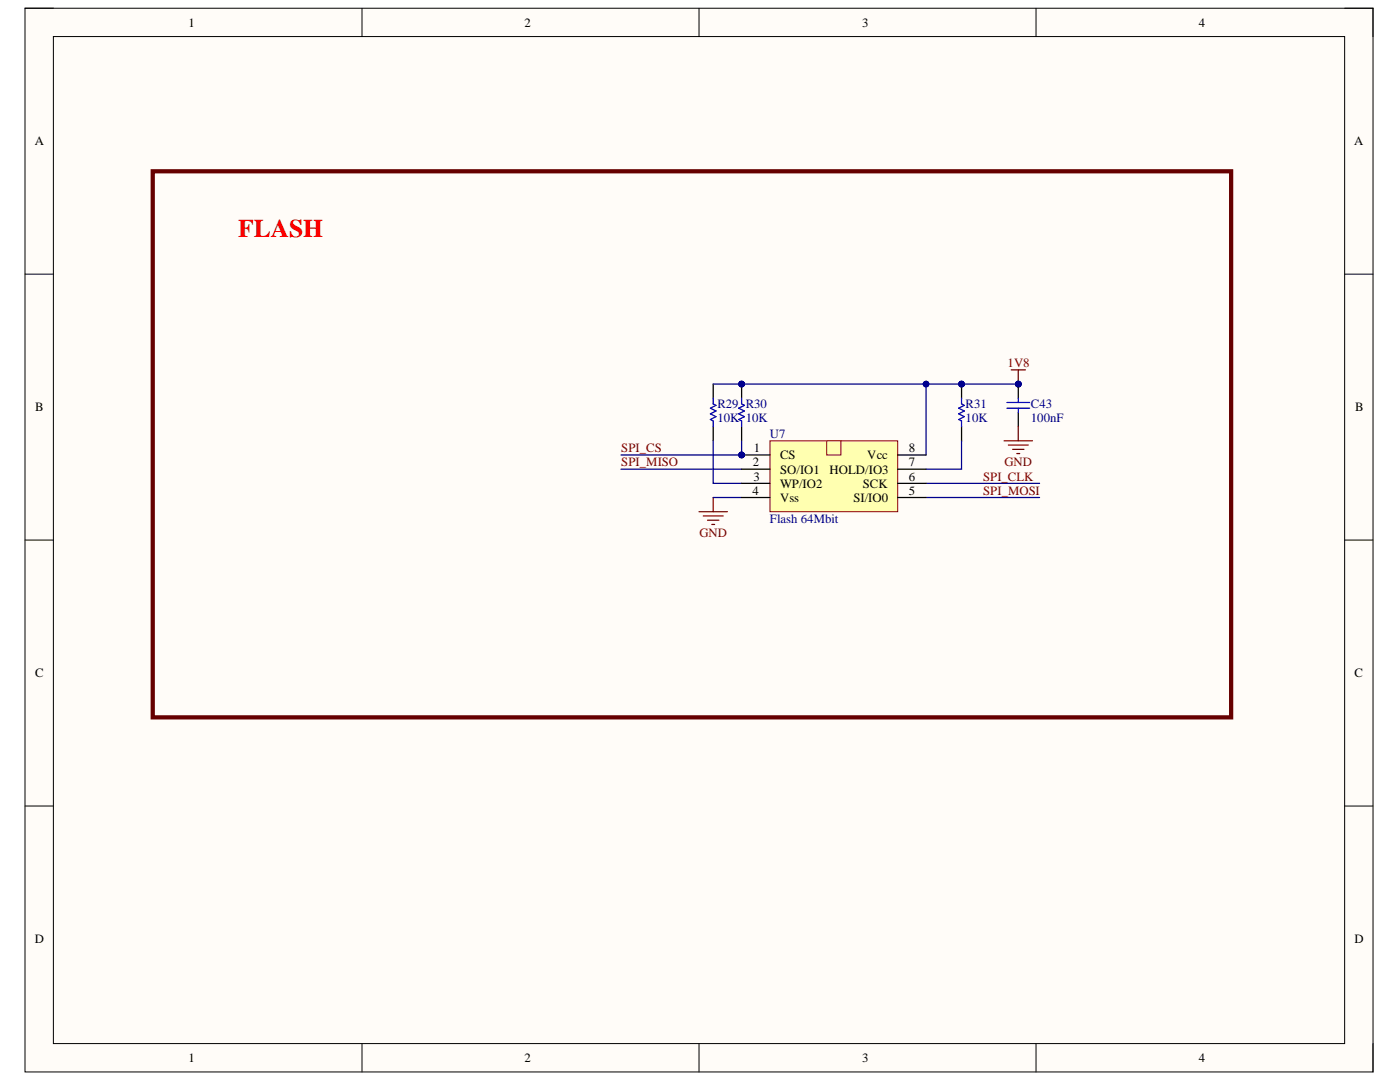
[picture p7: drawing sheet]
<svg xmlns="http://www.w3.org/2000/svg" width="279mm" height="216mm" viewBox="0 0 279 216" stroke-linecap="round" stroke-linejoin="round" font-family="sans-serif">
<defs><g id="words">
<text font-size="5.1" fill="#f00" x="47.5" y="47.2">FLASH</text>
<g font-size="2.5">
<text x="37.6" y="5.3">1</text>
<text x="104.7" y="5.3">2</text>
<text x="172.1" y="5.3">3</text>
<text x="239.2" y="5.3">4</text>
<text x="6.9" y="29">A</text>
<text x="270.3" y="29">A</text>
<text x="7" y="82.1">B</text>
<text x="270.4" y="82.1">B</text>
<text x="150.3" y="93">2</text>
<text x="150.3" y="95.9">3</text>
<text x="150.4" y="90.3">1</text>
<text x="155.7" y="91.6">CS</text>
<text x="155.7" y="94.5">SO/IO1</text>
<text x="165.6" y="94.5">HOLD/IO3</text>
<text x="173.1" y="91.6">Vcc</text>
<text x="181.4" y="95.9">6</text>
<text x="181.4" y="93">7</text>
<text x="181.4" y="90.3">8</text>
<text x="150.2" y="98.7">4</text>
<text x="155.7" y="97.3">WP/IO2</text>
<text x="155.7" y="100.1">Vss</text>
<text x="170.3" y="100.1">SI/IO0</text>
<text x="172.2" y="97.3">SCK</text>
<text x="181.4" y="98.7">5</text>
<text x="7" y="135.1">C</text>
<text x="270.3" y="135.1">C</text>
<text x="6.9" y="188.2">D</text>
<text x="270.3" y="188.2">D</text>
<text x="37.6" y="212">1</text>
<text x="104.7" y="212">2</text>
<text x="172.1" y="212">3</text>
<text x="239.2" y="212">4</text>
</g>
<g font-size="2.5" fill="#800000">
<text x="201.1" y="73.3">1V8</text>
<text x="124" y="93">SPI_MISO</text>
<text x="124" y="90.3">SPI_CS</text>
<text x="196.2" y="95.9">SPI_CLK</text>
<text x="200.5" y="93">GND</text>
<text x="196.2" y="98.7">SPI_MOSI</text>
<text x="139.6" y="107.2">GND</text>
</g>
<g font-size="2.5" fill="#000080">
<text x="143.2" y="81.5">R29 R30</text>
<text x="192.7" y="81.5">R31</text>
<text x="205.7" y="81.5">C43</text>
<text x="143.2" y="84.3">10K 10K</text>
<text x="153.6" y="87.4">U7</text>
<text x="192.7" y="84.3">10K</text>
<text x="205.7" y="84.3">100nF</text>
<text x="153.6" y="104.4">Flash 64Mbit</text>
</g>
</g></defs>
<path d="M5 1.6h269v212.3h-269z" fill-rule="evenodd" fill="#fffcf8"/>
<path d="M5 1.6h269v212.3h-269z" fill="none" stroke="#000" stroke-width=".2"/>
<path d="M10.7 7.3h257.7v200.9h-257.7z" fill-rule="evenodd" fill="#fffcf8"/>
<g fill="none" stroke="#000" stroke-width=".2">
<path d="M5 1.6h5.7M10.7 7.3h257.7v200.9h-257.7zM72.2 1.6v5.7M139.5 1.6v5.7M206.8 1.6v5.7M268.4 1.6h5.6v5.7M5 54.7h5.7M268.4 54.7h5.6M5 107.8h5.7M268.4 107.8h5.6M5 160.8h5.7M268.4 160.8h5.6"/>
<path d="M72.2 208.2v5.7M139.5 208.2v5.7M206.8 208.2v5.7M274 208.2v5.7"/>
</g>
<path d="M201.8 73.8h2.8M203.2 73.8v2.8M142.3 99.3v2.8M139.5 102.1h5.7M140.4 103h3.9M141.2 103.8h2.3M142.1 104.6h.5" fill="none" stroke="#800000" stroke-width=".25"/>
<circle cx="203.2" cy="76.6" r=".56" fill="#000080"/>
<circle cx="203.2" cy="76.6" r=".56" fill="none" stroke="#000080" stroke-width=".2"/>
<path d="M142.3 76.6v2.9M142.3 85.1v2.9" fill="none" stroke="#000" stroke-width=".25"/>
<path d="M142.3 79.5v1.1l.6 .3-1.1 .5 1.1 .6-1.1 .6 1.1 .5-1.1 .6 .5 .3v1.1" fill="none" stroke="#00f" stroke-width=".25"/>
<circle cx="148" cy="76.6" r=".57" fill="#000080"/>
<circle cx="148" cy="76.6" r=".57" fill="none" stroke="#000080" stroke-width=".2"/>
<path d="M148 76.6v2.9" fill="none" stroke="#000" stroke-width=".25"/>
<circle cx="148" cy="76.6" r=".57" fill="#000080"/>
<circle cx="148" cy="76.6" r=".57" fill="none" stroke="#000080" stroke-width=".2"/>
<path d="M148 85.1v2.9" fill="none" stroke="#000" stroke-width=".25"/>
<path d="M148 79.5v1.1l.6 .3-1.2 .5 1.2 .6-1.2 .6 1.2 .5-1.2 .6 .6 .3v1.1" fill="none" stroke="#00f" stroke-width=".25"/>
<circle cx="191.9" cy="76.6" r=".57" fill="#000080"/>
<circle cx="191.9" cy="76.6" r=".57" fill="none" stroke="#000080" stroke-width=".2"/>
<path d="M191.9 76.6v2.9" fill="none" stroke="#000" stroke-width=".25"/>
<circle cx="191.9" cy="76.6" r=".57" fill="#000080"/>
<circle cx="191.9" cy="76.6" r=".57" fill="none" stroke="#000080" stroke-width=".2"/>
<path d="M191.9 85.1v2.9" fill="none" stroke="#000" stroke-width=".25"/>
<path d="M191.9 79.5v1.1l.6 .3-1.2 .6 1.2 .5-1.2 .6 1.2 .5-1.2 .6 .6 .3v1.1" fill="none" stroke="#00f" stroke-width=".25"/>
<circle cx="203.2" cy="76.6" r=".56" fill="#000080"/>
<circle cx="203.2" cy="76.6" r=".56" fill="none" stroke="#000080" stroke-width=".2"/>
<path d="M203.2 76.6v2.9M203.2 82.3v2.8" fill="none" stroke="#000" stroke-width=".25"/>
<circle cx="203.2" cy="76.6" r=".56" fill="#000080"/>
<circle cx="203.2" cy="76.6" r=".56" fill="none" stroke="#000080" stroke-width=".2"/>
<path d="M203.2 79.5v.8M201 80.3h4.5M201 81.5h4.5M203.2 81.5v.8" fill="none" stroke="#00f" stroke-width=".25"/>
<path d="M200.4 88h5.7M201.2 88.8h4M202.1 89.7h2.3M202.9 90.5h.6M203.2 85.1v2.9" fill="none" stroke="#800000" stroke-width=".25"/>
<path d="M30.5 34.2h215.2v108.9h-215.2z" fill="none" stroke="#600" stroke-width=".84"/>
<path d="M184.8 76.6v14.2M123.9 93.6h24.1M142.3 88v8.4h5.7M191.9 88v5.6h-7.1" fill="none" stroke="#000080" stroke-width=".25"/>
<circle cx="184.8" cy="76.6" r=".57" fill="#000080"/>
<circle cx="184.8" cy="76.6" r=".57" fill="none" stroke="#000080" stroke-width=".2"/>
<path d="M142.3 99.3h5.7M148 88v2.8h-24.1" fill="none" stroke="#000080" stroke-width=".25"/>
<circle cx="148" cy="90.8" r=".57" fill="#000080"/>
<circle cx="148" cy="90.8" r=".57" fill="none" stroke="#000080" stroke-width=".2"/>
<path d="M142.3 76.6h60.9" fill="none" stroke="#000080" stroke-width=".25"/>
<circle cx="203.2" cy="76.6" r=".56" fill="#000080"/>
<circle cx="203.2" cy="76.6" r=".56" fill="none" stroke="#000080" stroke-width=".2"/>
<circle cx="191.9" cy="76.6" r=".57" fill="#000080"/>
<circle cx="191.9" cy="76.6" r=".57" fill="none" stroke="#000080" stroke-width=".2"/>
<circle cx="184.8" cy="76.6" r=".57" fill="#000080"/>
<circle cx="184.8" cy="76.6" r=".57" fill="none" stroke="#000080" stroke-width=".2"/>
<circle cx="148" cy="76.6" r=".57" fill="#000080"/>
<circle cx="148" cy="76.6" r=".57" fill="none" stroke="#000080" stroke-width=".2"/>
<path d="M184.8 99.3h22.7M184.8 96.5h22.7" fill="none" stroke="#000080" stroke-width=".25"/>
<circle cx="148" cy="90.8" r=".57" fill="#000080"/>
<circle cx="148" cy="90.8" r=".57" fill="none" stroke="#000080" stroke-width=".2"/>
<path d="M153.7 88h25.5v14.1h-25.5z" fill-rule="evenodd" fill="#ffffb0"/>
<path d="M153.7 88h25.5v14.1h-25.5z" fill="none" stroke="#800000" stroke-width=".2"/>
<path d="M148 90.8h5.7" fill="none" stroke="#000" stroke-width=".25"/>
<circle cx="148" cy="90.8" r=".57" fill="#000080"/>
<circle cx="148" cy="90.8" r=".57" fill="none" stroke="#000080" stroke-width=".2"/>
<path d="M148 93.6h5.7M148 96.4h5.7M148 99.3h5.7M179.2 93.6h5.6M179.2 96.5h5.6M179.2 99.3h5.6M179.2 90.8h5.6" fill="none" stroke="#000" stroke-width=".25"/>
<path d="M165 88h2.8v2.8h-2.8z" fill-rule="evenodd" fill="#ffffb0"/>
<path d="M165 88h2.8v2.8h-2.8z" fill="none" stroke="#800000" stroke-width=".2"/>
<use href="#words"/>
</svg>
